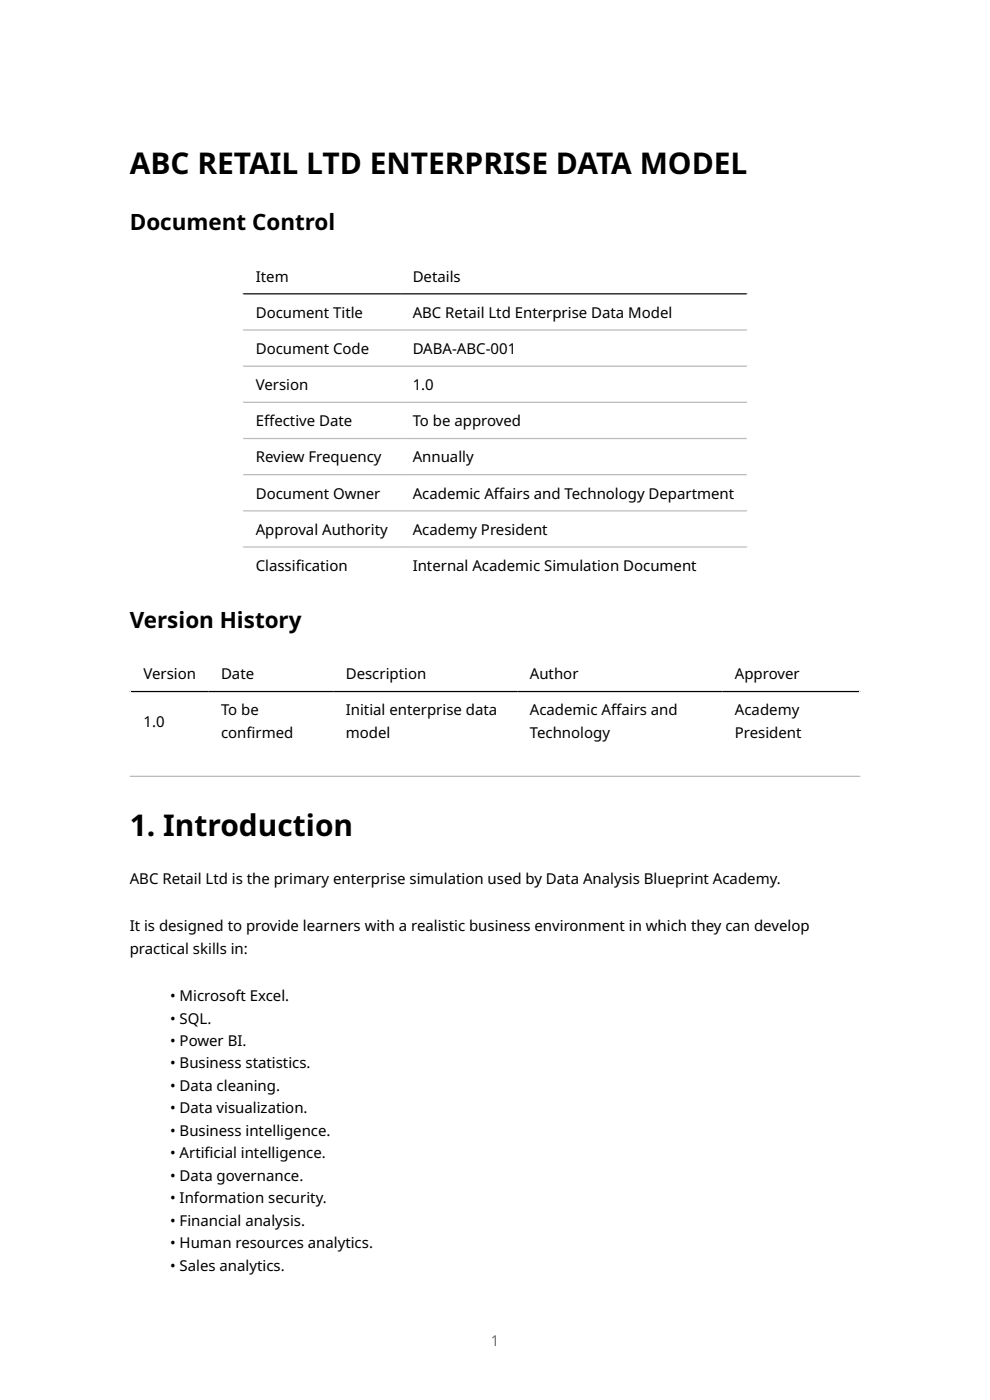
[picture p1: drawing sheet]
<svg xmlns="http://www.w3.org/2000/svg" width="210mm" height="297mm" viewBox="0 0 210 297" stroke-linecap="round" stroke-linejoin="round" font-family="sans-serif">
<defs><g id="words">
<g font-size="6.3">
<text x="27.5" y="36.9">ABC RETAIL LTD ENTERPRISE DATA MODEL</text>
<text x="27.5" y="177.3">1. Introduction</text>
</g>
<g font-size="4.8">
<text x="27.5" y="48.9">Document Control</text>
<text x="27.5" y="133.2">Version History</text>
</g>
<g font-size="3.2">
<text x="54.3" y="59.7">Item</text>
<text x="87.5" y="59.7">Details</text>
<text x="54.3" y="67.4">Document Title</text>
<text x="87.5" y="67.4">ABC Retail Ltd Enterprise Data Model</text>
<text x="54.3" y="75.1">Document Code</text>
<text x="87.5" y="75.1">DABA-ABC-001</text>
<text x="54.3" y="82.8">Version</text>
<text x="87.5" y="82.8">1.0</text>
<text x="54.3" y="90.4">Ef</text>
<text x="56" y="90.4">fective Date</text>
<text x="87.5" y="90.4">To be approved</text>
<text x="54.3" y="98.1">Review Frequency</text>
<text x="87.5" y="98.1">Annually</text>
<text x="54.3" y="105.8">Document Owner</text>
<text x="87.5" y="105.8">Academic Af</text>
<text x="104.8" y="105.8">fairs and Technology Department</text>
<text x="54.3" y="113.4">Approval Authority</text>
<text x="87.5" y="113.4">Academy President</text>
<text x="54.3" y="121.1">Classif</text>
<text x="62.7" y="121.1">ication</text>
<text x="87.5" y="121.1">Internal Academic Simulation Document</text>
<text x="30.4" y="144.1">Version</text>
<text x="46.9" y="144.1">Date</text>
<text x="73.3" y="144.1">Description</text>
<text x="112.4" y="144.1">Author</text>
<text x="155.9" y="144.1">Approver</text>
<text x="30.4" y="154.2">1.0</text>
<text x="46.9" y="151.8">To be</text>
<text x="73.3" y="151.8">Initial enterprise data</text>
<text x="112.4" y="151.8">Academic Af</text>
<text x="129.6" y="151.8">fairs and</text>
<text x="155.9" y="151.8">Academy</text>
<text x="46.9" y="156.5">conf</text>
<text x="52.3" y="156.5">irmed</text>
<text x="73.3" y="156.5">model</text>
<text x="112.4" y="156.5">Technology</text>
<text x="155.9" y="156.5">President</text>
<text x="27.5" y="187.5">ABC Retail Ltd is the primary enterprise simulation used by Data Analysis Blueprint Academy.</text>
<text x="27.5" y="197.6">It is designed to provide learners with a realistic business environment in which they can develop</text>
<text x="27.5" y="202.3">practical skills in:</text>
<text x="36.1" y="212.4">• Microsoft Excel.</text>
<text x="36.1" y="217.1">• SQL.</text>
<text x="36.1" y="221.9">• Power BI.</text>
<text x="36.1" y="226.7">• Business statistics.</text>
<text x="36.1" y="231.4">• Data cleaning.</text>
<text x="36.1" y="236.2">• Data visualization.</text>
<text x="36.1" y="241">• Business intelligence.</text>
<text x="36.1" y="245.7">• Artif</text>
<text x="43.4" y="245.7">icial intelligence.</text>
<text x="36.1" y="250.5">• Data governance.</text>
<text x="36.1" y="255.2">• Information security.</text>
<text x="36.1" y="260">• Financial analysis.</text>
<text x="36.1" y="264.8">• Human resources analytics.</text>
<text x="36.1" y="269.5">• Sales analytics.</text>
</g>
<text font-size="3.2" fill="#6e6e6e" x="104.1" y="285.5">1</text>
</g></defs>
<path d="M51.3 54.7h107.4M51.5 54.5v69.4M158.5 54.5v69.4M27.5 139h155M27.6 138.9v20.4M51.3 123.7h107.4M182.4 138.9v20.4M27.5 159.1h155" fill="none" stroke="#fff" stroke-width=".26"/>
<path d="M51.3 62.3h107.4M27.5 146.7h155" fill="none" stroke="#000" stroke-width=".26"/>
<path d="M51.3 70h107.4M51.3 77.7h107.4M51.3 85.4h107.4M51.3 93h107.4M51.3 100.7h107.4M51.3 108.4h107.4M51.3 116h107.4" fill="none" stroke="#bbb" stroke-width=".26"/>
<path d="M27.5 164.8h155zM27.5 164.6h155v.2h-155z" fill-rule="evenodd" fill="#bbb"/>
<use href="#words"/>
</svg>
